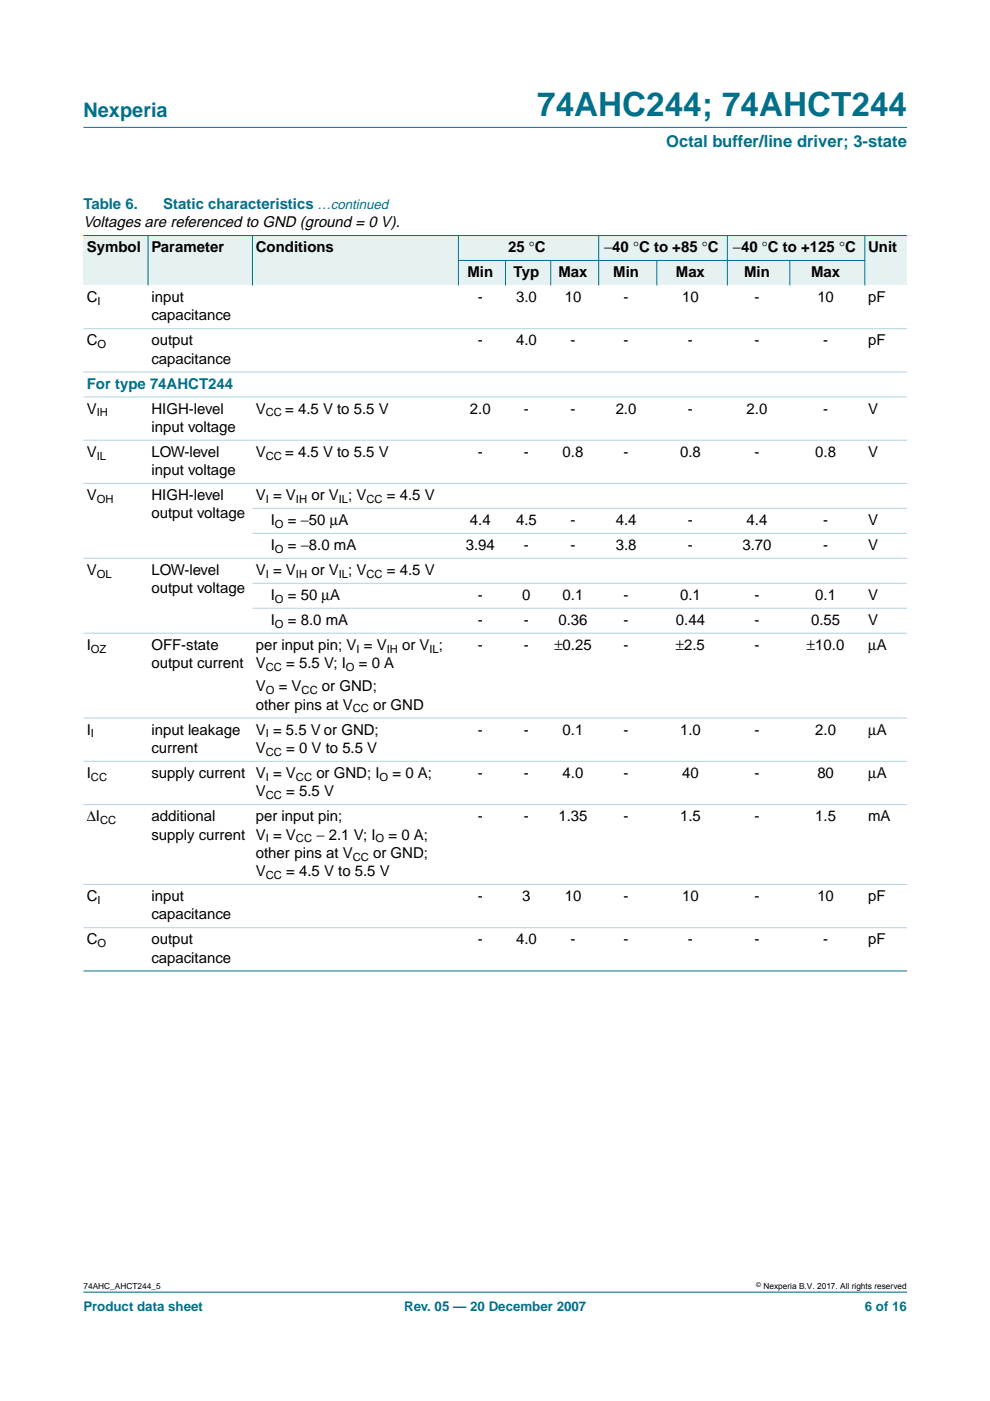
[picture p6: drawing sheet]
<svg xmlns="http://www.w3.org/2000/svg" width="210mm" height="297mm" viewBox="0 0 210 297" stroke-linecap="round" stroke-linejoin="round" font-family="sans-serif">
<defs><g id="words">
<text font-size="7.1" fill="#00708a" x="113.9" y="24.7">74AHC244; 74AHCT244</text>
<text font-size="4.2" fill="#00708a" x="17.7" y="24.9">Nexperia</text>
<text font-size="3.5" fill="#00708a" x="141.3" y="31.1">Octal buffer/line driver; 3-state</text>
<g font-size="3.2" fill="#00708a">
<text x="17.7" y="44.3">Table 6.</text>
<text x="34.6" y="44.3">Static characteristics …continued</text>
<text x="18.4" y="82.4">For type 74AHCT244</text>
</g>
<g font-size="3.2">
<text x="17.7" y="48.2">Voltages are referenced to GND (ground = 0 V).</text>
<text x="18.4" y="53.5">Symbol</text>
<text x="32.1" y="53.5">Parameter</text>
<text x="54.2" y="53.5">Conditions</text>
<text x="107.7" y="53.5">25 °C</text>
<text x="128.1" y="53.5">−40 °C to +85 °C</text>
<text x="155.4" y="53.5">−40 °C to +125 °C</text>
<text x="184.1" y="53.5">Unit</text>
<text x="99.1" y="58.8">Min</text>
<text x="108.9" y="58.8">Typ</text>
<text x="118.4" y="58.8">Max</text>
<text x="130" y="58.8">Min</text>
<text x="143.3" y="58.8">Max</text>
<text x="157.8" y="58.8">Min</text>
<text x="172" y="58.8">Max</text>
<text x="18.4" y="64">C</text>
<text x="32.1" y="64">input</text>
<text x="101.3" y="64">-</text>
<text x="109.4" y="64">3.0</text>
<text x="119.7" y="64">10</text>
<text x="132.2" y="64">-</text>
<text x="144.6" y="64">10</text>
<text x="160" y="64">-</text>
<text x="173.3" y="64">10</text>
<text x="184.1" y="64">pF</text>
<text x="32.1" y="67.9">capacitance</text>
<text x="18.4" y="73.2">C</text>
<text x="32.1" y="73.2">output</text>
<text x="32.1" y="77.1">capacitance</text>
<text x="101.3" y="73.2">-</text>
<text x="109.4" y="73.2">4.0</text>
<text x="121" y="73.2">-</text>
<text x="132.2" y="73.2">-</text>
<text x="145.9" y="73.2">-</text>
<text x="160" y="73.2">-</text>
<text x="174.5" y="73.2">-</text>
<text x="184.1" y="73.2">pF</text>
<text x="18.4" y="87.7">V</text>
<text x="32.1" y="87.7">HIGH-level</text>
<text x="54.2" y="87.7">V</text>
<text x="60.5" y="87.7">= 4.5 V to 5.5 V</text>
<text x="99.6" y="87.7">2.0</text>
<text x="111.1" y="87.7">-</text>
<text x="121" y="87.7">-</text>
<text x="130.5" y="87.7">2.0</text>
<text x="145.9" y="87.7">-</text>
<text x="158.3" y="87.7">2.0</text>
<text x="174.5" y="87.7">-</text>
<text x="184.1" y="87.7">V</text>
<text x="32.1" y="91.6">input voltage</text>
<text x="18.4" y="96.9">V</text>
<text x="32.1" y="96.9">LOW-level</text>
<text x="32.1" y="100.7">input voltage</text>
<text x="54.2" y="96.9">V</text>
<text x="60.5" y="96.9">= 4.5 V to 5.5 V</text>
<text x="101.3" y="96.9">-</text>
<text x="111.1" y="96.9">-</text>
<text x="119.3" y="96.9">0.8</text>
<text x="132.2" y="96.9">-</text>
<text x="144.2" y="96.9">0.8</text>
<text x="160" y="96.9">-</text>
<text x="172.9" y="96.9">0.8</text>
<text x="184.1" y="96.9">V</text>
<text x="18.4" y="106">V</text>
<text x="32.1" y="106">HIGH-level</text>
<text x="54.2" y="106">V = V</text>
<text x="66" y="106">or V ; V</text>
<text x="82" y="106">= 4.5 V</text>
<text x="32.1" y="109.9">output voltage</text>
<text x="57.4" y="111.3">I</text>
<text x="61" y="111.3">= −50 µA</text>
<text x="99.6" y="111.3">4.4</text>
<text x="109.4" y="111.3">4.5</text>
<text x="121" y="111.3">-</text>
<text x="130.5" y="111.3">4.4</text>
<text x="145.9" y="111.3">-</text>
<text x="158.3" y="111.3">4.4</text>
<text x="174.5" y="111.3">-</text>
<text x="184.1" y="111.3">V</text>
<text x="57.4" y="116.6">I</text>
<text x="61" y="116.6">= −8.0 mA</text>
<text x="98.7" y="116.6">3.94</text>
<text x="111.1" y="116.6">-</text>
<text x="121" y="116.6">-</text>
<text x="130.5" y="116.6">3.8</text>
<text x="145.9" y="116.6">-</text>
<text x="157.4" y="116.6">3.70</text>
<text x="174.5" y="116.6">-</text>
<text x="184.1" y="116.6">V</text>
<text x="18.4" y="121.9">V</text>
<text x="32.1" y="121.9">LOW-level</text>
<text x="32.1" y="125.8">output voltage</text>
<text x="54.2" y="121.9">V = V</text>
<text x="66" y="121.9">or V ; V</text>
<text x="82" y="121.9">= 4.5 V</text>
<text x="57.4" y="127.2">I</text>
<text x="61" y="127.2">= 50 µA</text>
<text x="101.3" y="127.2">-</text>
<text x="110.7" y="127.2">0</text>
<text x="119.3" y="127.2">0.1</text>
<text x="132.2" y="127.2">-</text>
<text x="144.2" y="127.2">0.1</text>
<text x="160" y="127.2">-</text>
<text x="172.9" y="127.2">0.1</text>
<text x="184.1" y="127.2">V</text>
<text x="18.4" y="137.8">I</text>
<text x="32.1" y="137.8">OFF-state</text>
<text x="54.2" y="137.8">per input pin; V = V</text>
<text x="57.4" y="132.5">I</text>
<text x="61" y="132.5">= 8.0 mA</text>
<text x="85.3" y="137.8">or V ;</text>
<text x="101.3" y="137.8">-</text>
<text x="101.3" y="132.5">-</text>
<text x="111.1" y="137.8">-</text>
<text x="111.1" y="132.5">-</text>
<text x="117.5" y="137.8">±0.25</text>
<text x="118.4" y="132.5">0.36</text>
<text x="132.2" y="137.8">-</text>
<text x="132.2" y="132.5">-</text>
<text x="143.3" y="132.5">0.44</text>
<text x="143.3" y="137.8">±2.5</text>
<text x="160" y="132.5">-</text>
<text x="160" y="137.8">-</text>
<text x="171.1" y="137.8">±10.0</text>
<text x="172" y="132.5">0.55</text>
<text x="184.1" y="137.8">µA</text>
<text x="184.1" y="132.5">V</text>
<text x="32.1" y="141.7">output current</text>
<text x="54.2" y="141.7">V</text>
<text x="60.7" y="141.7">= 5.5 V; I</text>
<text x="76.1" y="141.7">= 0 A</text>
<text x="54.2" y="146.6">V</text>
<text x="59.1" y="146.6">= V</text>
<text x="68.3" y="146.6">or GND;</text>
<text x="18.4" y="155.8">I</text>
<text x="32.1" y="155.8">input leakage</text>
<text x="54.2" y="155.8">V = 5.5 V or GND;</text>
<text x="54.2" y="150.5">other pins at V</text>
<text x="79.1" y="150.5">or GND</text>
<text x="101.3" y="155.8">-</text>
<text x="111.1" y="155.8">-</text>
<text x="119.3" y="155.8">0.1</text>
<text x="132.2" y="155.8">-</text>
<text x="144.2" y="155.8">1.0</text>
<text x="160" y="155.8">-</text>
<text x="172.9" y="155.8">2.0</text>
<text x="184.1" y="155.8">µA</text>
<text x="32.1" y="159.6">current</text>
<text x="54.2" y="159.6">V</text>
<text x="60.7" y="159.6">= 0 V to 5.5 V</text>
<text x="18.4" y="164.9">I</text>
<text x="32.1" y="164.9">supply current V = V</text>
<text x="67.1" y="164.9">or GND; I</text>
<text x="83.2" y="164.9">= 0 A;</text>
<text x="101.3" y="164.9">-</text>
<text x="111.1" y="164.9">-</text>
<text x="119.3" y="164.9">4.0</text>
<text x="132.2" y="164.9">-</text>
<text x="144.6" y="164.9">40</text>
<text x="160" y="164.9">-</text>
<text x="173.3" y="164.9">80</text>
<text x="184.1" y="164.9">µA</text>
<text x="54.2" y="168.8">V</text>
<text x="60.7" y="168.8">= 5.5 V</text>
<text x="18.4" y="174.1">∆I</text>
<text x="32.1" y="174.1">additional</text>
<text x="32.1" y="178">supply current V = V</text>
<text x="54.2" y="174.1">per input pin;</text>
<text x="67.1" y="178">− 2.1 V; I</text>
<text x="82.4" y="178">= 0 A;</text>
<text x="101.3" y="174.1">-</text>
<text x="111.1" y="174.1">-</text>
<text x="118.4" y="174.1">1.35</text>
<text x="132.2" y="174.1">-</text>
<text x="144.2" y="174.1">1.5</text>
<text x="160" y="174.1">-</text>
<text x="172.9" y="174.1">1.5</text>
<text x="184.1" y="174.1">mA</text>
<text x="54.2" y="185.8">V</text>
<text x="54.2" y="181.9">other pins at V</text>
<text x="60.7" y="185.8">= 4.5 V to 5.5 V</text>
<text x="79.1" y="181.9">or GND;</text>
<text x="18.4" y="191">C</text>
<text x="32.1" y="191">input</text>
<text x="101.3" y="191">-</text>
<text x="110.7" y="191">3</text>
<text x="119.7" y="191">10</text>
<text x="132.2" y="191">-</text>
<text x="144.6" y="191">10</text>
<text x="160" y="191">-</text>
<text x="173.3" y="191">10</text>
<text x="184.1" y="191">pF</text>
<text x="32.1" y="194.9">capacitance</text>
<text x="18.4" y="200.2">C</text>
<text x="32.1" y="200.2">output</text>
<text x="101.3" y="200.2">-</text>
<text x="109.4" y="200.2">4.0</text>
<text x="121" y="200.2">-</text>
<text x="132.2" y="200.2">-</text>
<text x="145.9" y="200.2">-</text>
<text x="160" y="200.2">-</text>
<text x="174.5" y="200.2">-</text>
<text x="184.1" y="200.2">pF</text>
<text x="32.1" y="204.1">capacitance</text>
</g>
<g font-size="2.8" fill="#00708a">
<text x="17.7" y="278">Product data sheet</text>
<text x="85.7" y="278">Rev. 05 — 20 December 2007</text>
<text x="183.4" y="278">6 of 16</text>
</g>
<g font-size="2.4">
<text x="20.7" y="64.6">I</text>
<text x="20.7" y="73.8">O</text>
<text x="20.5" y="88.3">IH</text>
<text x="56.4" y="88.3">CC</text>
<text x="20.5" y="97.4">IL</text>
<text x="56.4" y="97.4">CC</text>
<text x="20.5" y="106.6">OH</text>
<text x="56.4" y="106.6">I</text>
<text x="62.8" y="106.6">IH</text>
<text x="71.8" y="106.6">IL</text>
<text x="77.7" y="106.6">CC</text>
<text x="58.3" y="111.9">O</text>
<text x="58.3" y="117.2">O</text>
<text x="20.5" y="122.5">OL</text>
<text x="56.4" y="122.5">I</text>
<text x="62.8" y="122.5">IH</text>
<text x="71.8" y="122.5">IL</text>
<text x="77.7" y="122.5">CC</text>
<text x="58.3" y="127.8">O</text>
<text x="58.3" y="133.1">O</text>
<text x="19.3" y="138.3">OZ</text>
<text x="56.4" y="142.2">CC</text>
<text x="73.3" y="142.2">O</text>
<text x="75.6" y="138.3">I</text>
<text x="82" y="138.3">IH</text>
<text x="91.1" y="138.3">IL</text>
<text x="56.4" y="147.2">O</text>
<text x="63.9" y="147.2">CC</text>
<text x="74.8" y="151">CC</text>
<text x="19.3" y="156.3">I</text>
<text x="56.4" y="156.3">I</text>
<text x="56.4" y="160.2">CC</text>
<text x="19.3" y="165.5">CC</text>
<text x="56.4" y="165.5">I</text>
<text x="62.8" y="165.5">CC</text>
<text x="80.5" y="165.5">O</text>
<text x="56.4" y="169.4">CC</text>
<text x="21.2" y="174.7">CC</text>
<text x="56.4" y="178.6">I</text>
<text x="62.8" y="178.6">CC</text>
<text x="79.6" y="178.6">O</text>
<text x="74.8" y="182.4">CC</text>
<text x="20.7" y="191.6">I</text>
<text x="56.4" y="186.3">CC</text>
<text x="20.7" y="200.8">O</text>
</g>
<g font-size="1.8">
<text x="17.7" y="273.4">74AHC_AHCT244_5</text>
<text x="161.9" y="273.4">Nexperia B.V. 2017. All rights reserved</text>
</g>
<text font-size="1.4" x="160.4" y="272.9">©</text>
</g></defs>
<path d="M192.3 273.9h-174.6" fill="none" stroke="#00708a" stroke-width=".21"/>
<path d="M17.7 27h174.6z" fill="#00708a" stroke="#00708a" stroke-width=".21"/>
<g fill="#e6f2f2">
<path d="M17.7 49.9h13.7v10.6h-13.7z" fill-rule="evenodd"/>
<path d="M31.4 49.9h22.1v10.6h-22.1z" fill-rule="evenodd"/>
<path d="M53.5 49.9h43.7v10.6h-43.7z" fill-rule="evenodd"/>
<path d="M97.2 49.9h29.7v5.3h-29.7z" fill-rule="evenodd"/>
<path d="M126.9 49.9h27.3v5.3h-27.3z" fill-rule="evenodd"/>
<path d="M154.2 49.9h29.2v5.3h-29.2z" fill-rule="evenodd"/>
<path d="M183.4 49.9h8.9v10.6h-8.9z" fill-rule="evenodd"/>
<path d="M97.2 55.2h10v5.3h-10z" fill-rule="evenodd"/>
<path d="M107.2 55.2h9.6v5.3h-9.6z" fill-rule="evenodd"/>
<path d="M116.8 55.2h10.1v5.3h-10.1z" fill-rule="evenodd"/>
<path d="M126.9 55.2h12.4v5.3h-12.4z" fill-rule="evenodd"/>
<path d="M139.3 55.2h14.9v5.3h-14.9z" fill-rule="evenodd"/>
<path d="M154.2 55.2h13.3v5.3h-13.3z" fill-rule="evenodd"/>
<path d="M167.5 55.2h15.9v5.3h-15.9z" fill-rule="evenodd"/>
</g>
<g fill="#00708a" stroke="#00708a" stroke-width=".21">
<path d="M31.4 49.9v10.6z"/>
<path d="M53.5 49.9v10.6z"/>
<path d="M97.2 49.9v10.6z"/>
<path d="M107.2 55.2v5.3z"/>
<path d="M116.8 55.2v5.3z"/>
<path d="M126.9 49.9v10.6z"/>
<path d="M139.3 55.2v5.3z"/>
<path d="M154.2 49.9v10.6z"/>
<path d="M167.5 55.2v5.3z"/>
<path d="M183.4 49.9v10.6z"/>
<path d="M17.7 49.9h174.6z"/>
<path d="M97.2 55.2h86.2z"/>
<path d="M17.7 205.9h174.6z"/>
</g>
<g fill="#b3d4db" stroke="#b3d4db" stroke-width=".21">
<path d="M17.7 69.7h174.6z"/>
<path d="M17.7 78.9h174.6z"/>
<path d="M17.7 84.2h174.6z"/>
<path d="M17.7 93.3h174.6z"/>
<path d="M17.7 102.5h174.6z"/>
<path d="M53.5 107.8h138.8z"/>
<path d="M53.5 113.1h138.8z"/>
<path d="M17.7 118.4h174.6z"/>
<path d="M53.5 123.7h138.8z"/>
<path d="M53.5 129h138.8z"/>
<path d="M17.7 134.2h174.6z"/>
<path d="M17.7 152.2h174.6z"/>
<path d="M17.7 161.4h174.6z"/>
<path d="M17.7 170.6h174.6z"/>
<path d="M17.7 187.5h174.6z"/>
<path d="M17.7 196.7h174.6z"/>
</g>
<use href="#words"/>
</svg>
